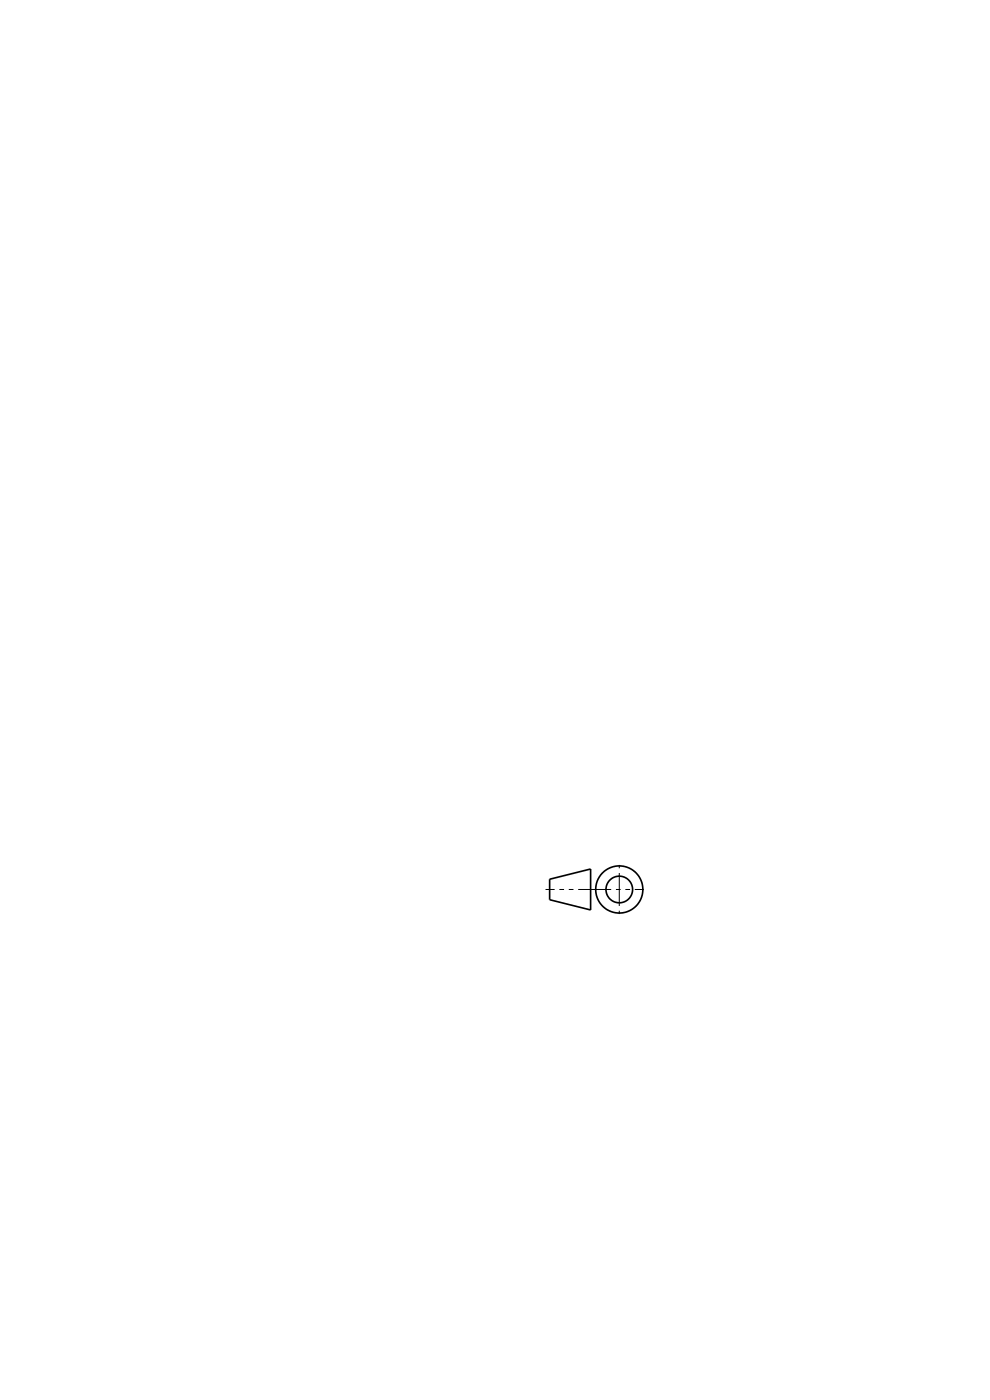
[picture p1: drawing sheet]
<svg xmlns="http://www.w3.org/2000/svg" width="210mm" height="297mm" viewBox="0 0 210 297" stroke-linecap="round" stroke-linejoin="round" font-family="sans-serif">
<g fill="none" stroke="#000" stroke-width=".35">
<path d="M116.6 186.5l8.7-2.1v8.6l-8.7-2.1z"/>
<circle cx="131.4" cy="188.7" r="5"/>
<circle cx="131.4" cy="188.7" r="2.83"/>
</g>
<path d="M115.7 188.7h2M118.6 188.7h1.1M120.6 188.7h1.1M122.7 188.7h6.9M130.7 188.7h.9M131.4 183.5v.7M131.4 185.2v7M131.4 193.2v.7M132.7 188.7h.9M134.7 188.7h1.9" fill="none" stroke="#000" stroke-width=".21"/>
</svg>
